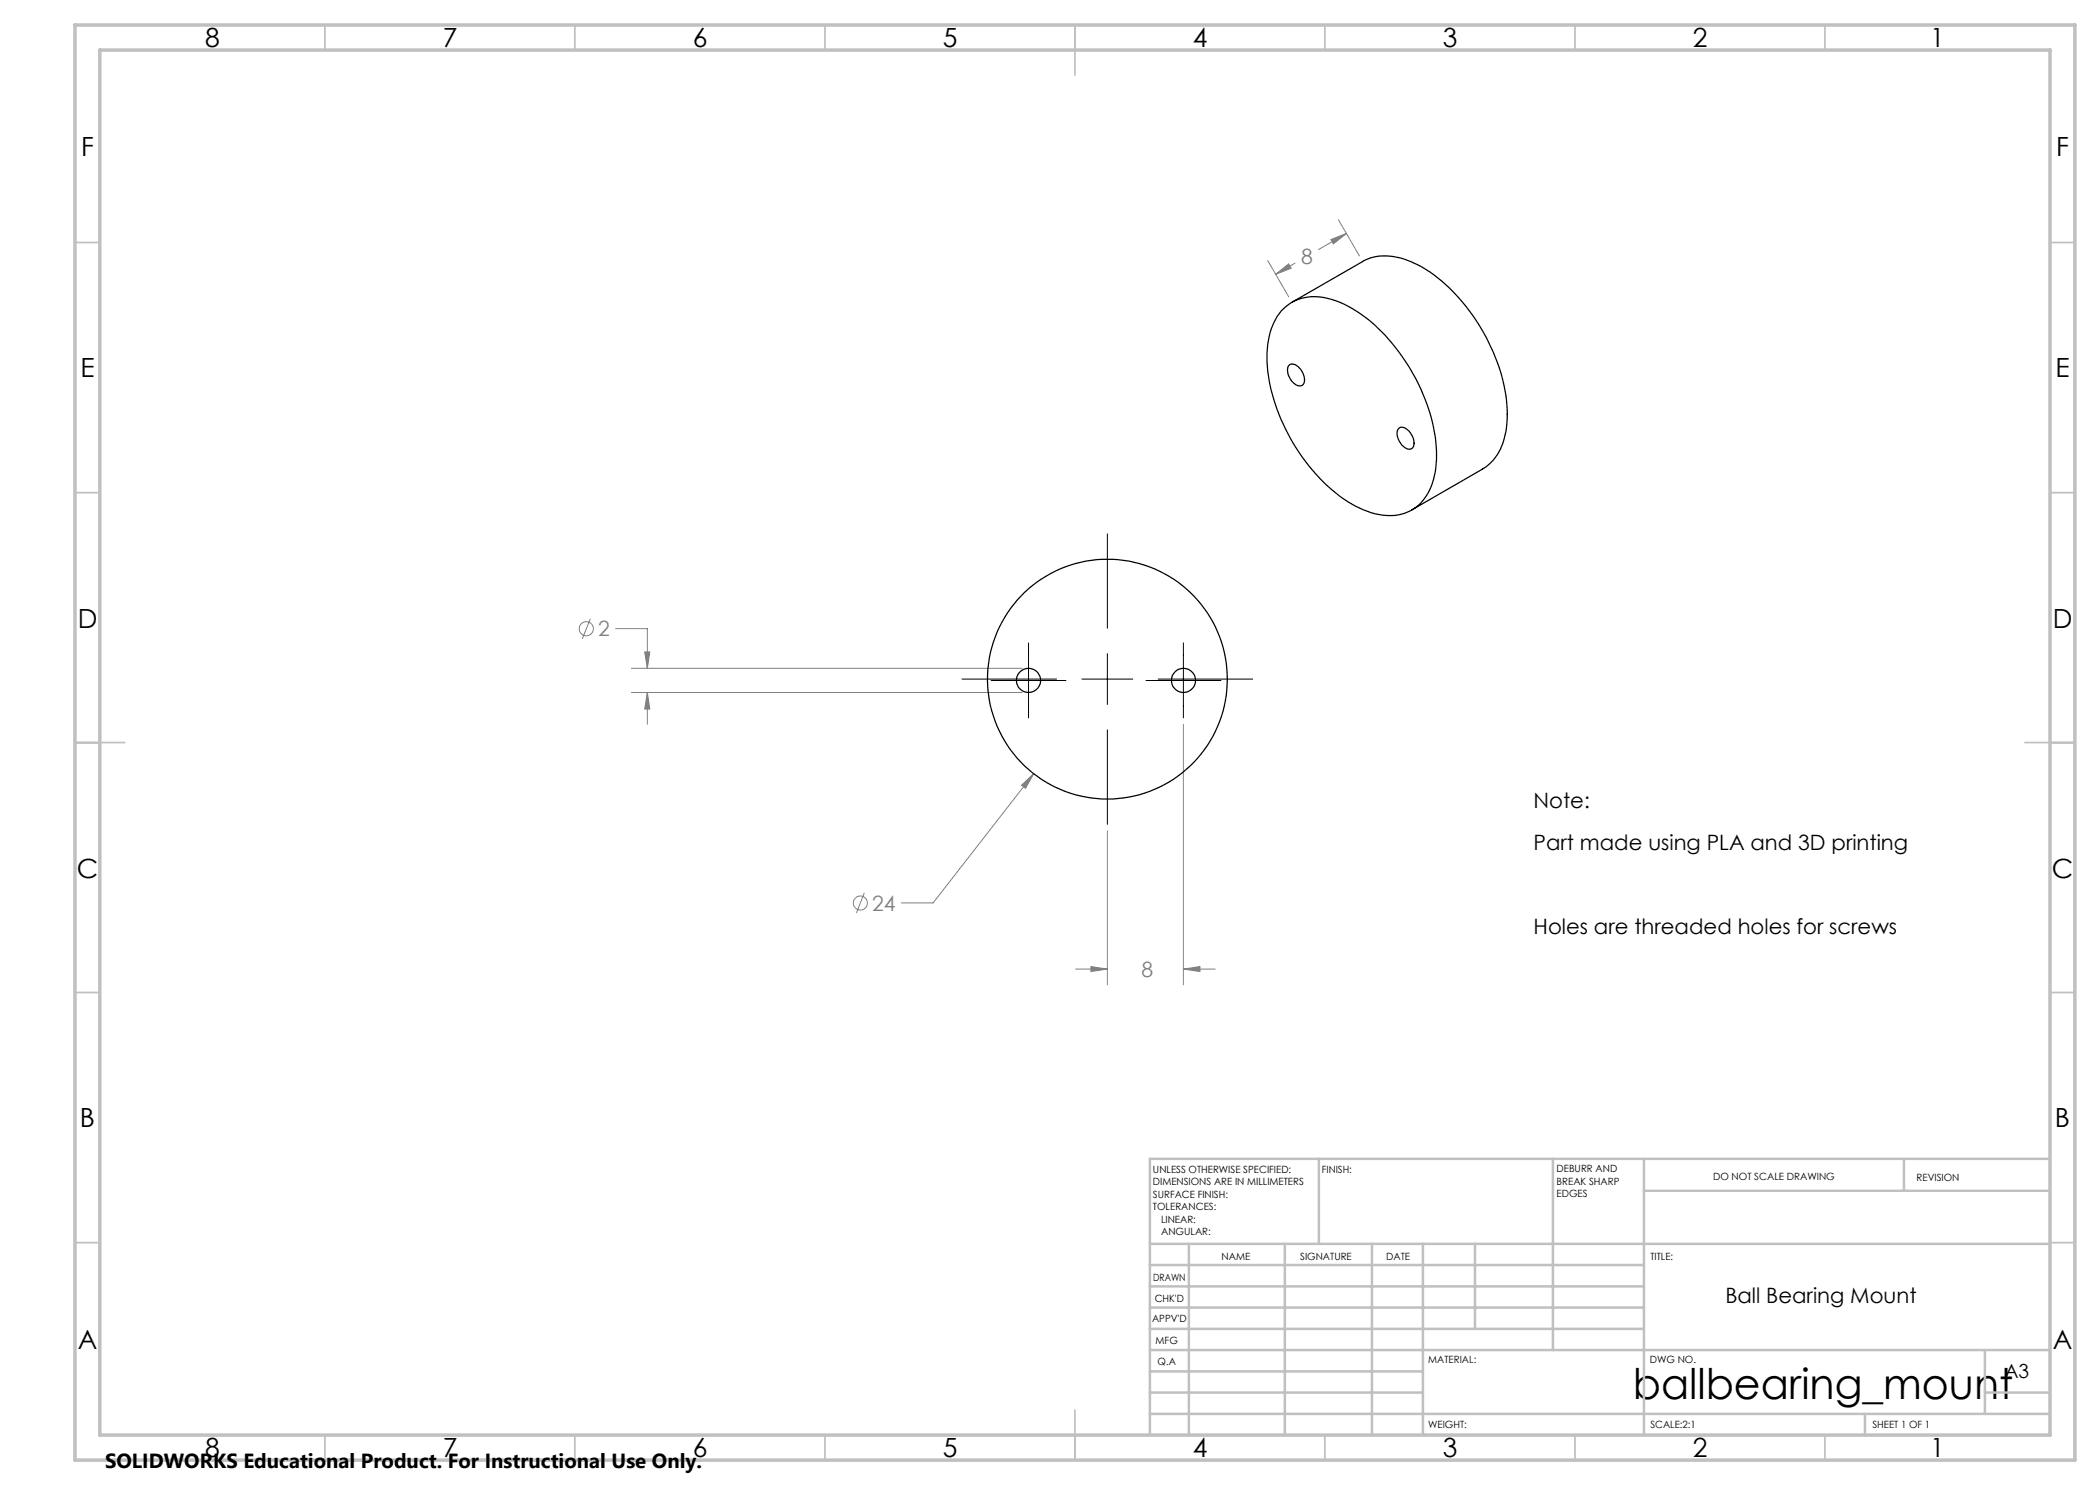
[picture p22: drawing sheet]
<svg xmlns="http://www.w3.org/2000/svg" width="420mm" height="297mm" viewBox="0 0 420 297" stroke-linecap="round" stroke-linejoin="round" font-family="sans-serif">
<defs><g id="words">
<text font-size="8.5" x="326.6" y="279.7">ballbearing_mount</text>
<g font-size="5.3">
<text x="41" y="9.5">8</text>
<text x="88.5" y="9.5">7</text>
<text x="138.5" y="9.5">6</text>
<text x="188.5" y="9.5">5</text>
<text x="238.5" y="9.5">4</text>
<text x="288.5" y="9.5">3</text>
<text x="338.5" y="9.5">2</text>
<text x="386" y="9.5">1</text>
<text x="16.2" y="31.2">F</text>
<text x="411.2" y="31.2">F</text>
<text x="16.1" y="75.5">E</text>
<text x="411.1" y="75.5">E</text>
<text x="15.5" y="125.5">D</text>
<text x="410.5" y="125.5">D</text>
<text x="15.4" y="175.5">C</text>
<text x="410.4" y="175.5">C</text>
<text x="16" y="225.5">B</text>
<text x="411" y="225.5">B</text>
<text x="15.5" y="269.7">A</text>
<text x="410.5" y="269.7">A</text>
<text x="41" y="291.5">8</text>
<text x="88.5" y="291.5">7</text>
<text x="138.5" y="291.5">6</text>
<text x="188.5" y="291.5">5</text>
<text x="238.5" y="291.5">4</text>
<text x="288.5" y="291.5">3</text>
<text x="338.5" y="291.5">2</text>
<text x="386" y="291.5">1</text>
</g>
<g font-size="4.2" fill="#808080">
<text x="260.2" y="52.8">8</text>
<text x="119.6" y="127.3">2</text>
<text x="174.4" y="182.1">24</text>
<text x="228.3" y="195.4">8</text>
</g>
<g font-size="4.2">
<text x="306.7" y="161.7">Note:</text>
<text x="306.7" y="170">Part made using PLA and 3D printing</text>
<text x="306.7" y="186.7">Holes are threaded holes for screws</text>
<text x="345.1" y="260.5">Ball Bearing Mount</text>
</g>
<text font-size="4.1" x="21" y="293.7">SOLIDWORKS Educational Product. For Instructional Use Only.</text>
<text font-size="3.9" x="400.9" y="275.5">A3</text>
<g font-size="2">
<text x="230.6" y="234.6">UNLESS OTHERWISE SPECIFIED:</text>
<text x="230.6" y="237.1">DIMENSIONS ARE IN MILLIMETERS</text>
<text x="230.6" y="239.6">SURFACE FINISH:</text>
<text x="264.4" y="234.6">FINISH:</text>
<text x="311.3" y="234.5">DEBURR AND</text>
<text x="311.3" y="237">BREAK SHARP</text>
<text x="311.3" y="239.5">EDGES</text>
<text x="342.6" y="236">DO NOT SCALE DRAWING</text>
<text x="383.3" y="236.2">REVISION</text>
<text x="230.6" y="242.1">TOLERANCES:</text>
<text x="232.2" y="244.6">LINEAR:</text>
<text x="232.2" y="247.1">ANGULAR:</text>
<text x="244.3" y="252">NAME</text>
<text x="260" y="251.9">SIGNATURE</text>
<text x="277.2" y="251.9">DATE</text>
<text x="330.1" y="251.9">TITLE:</text>
<text x="230.6" y="256.1">DRAWN</text>
<text x="230.9" y="260.3">CHK'D</text>
<text x="230.4" y="264.4">APPV'D</text>
<text x="231.1" y="268.8">MFG</text>
<text x="231.5" y="273">Q.A</text>
<text x="285.6" y="272.5">MATERIAL:</text>
<text x="330" y="272.5">DWG NO.</text>
<text x="285.6" y="285.5">WEIGHT:</text>
<text x="330.1" y="285.6">SCALE:2:1</text>
<text x="374.5" y="285.6">SHEET 1 OF 1</text>
</g>
</g></defs>
<g fill="none" stroke="#808080" stroke-width=".2">
<path d="M253.5 52.1l4.2 7.3M255.1 54.9l2.6-2.1 .5 .9zM259 52.6l-3.9 2.3M266.2 47.9l3.1-1.2-2.6 2.1zM267.7 44l4.2 7.2M269.3 46.7l-5.6 3.2M118.1 123.8l-1.6 4M123.1 125.7h6.4v8M126.3 133.7h78.1M126.3 138.5h78.1M128.9 130.4h1.1l-.5 3.3zM129.5 138.5l.5 3.3h-1.1z"/>
<path d="M129.5 138.5v6.3M204.3 157.1l2.4-2.3-1.6 2.9zM206.7 154.8l-20.1 25.8h-6.3M236.7 144.8v52.2M172.9 178.6l-1.6 4M221.5 166.2v30.8M215.1 193.8h6.4M218.2 193.3l3.3 .5-3.3 .5zM236.7 193.8l3.3-.5v1zM236.7 193.8h6.3"/>
<circle cx="117.3" cy="125.8" r="1.42"/>
<circle cx="172.1" cy="180.6" r="1.41"/>
</g>
<path d="M221.5 106.8v18.9M192.4 135.8h18.9M198.2 136.1h15M205.7 128.6v15M216.4 135.8h10.2M221.5 130.7v10.2M229.2 136.1h15M231.6 135.8h18.9M236.7 128.6v15M221.5 146v18.9" fill="none" stroke="#000" stroke-width=".2"/>
<g fill="none" stroke="#c0c0c0" stroke-width=".35">
<path d="M65 5v5M115 5v5M165 5v5M215 5v10M265 5v5M315 5v5M365 5v5M15 48.5h5M410 48.5h5M15 98.5h5M410 98.5h5M15 148.5h10"/>
<path d="M405 148.5h10M15 198.5h5M410 198.5h5M15 248.5h5M410 248.5h5M65 287v5M115 287v5M165 287v5M215 282v10M265 287v5M315 287v5M365 287v5"/>
</g>
<g fill="none" stroke="#c0c0c0" stroke-width=".5">
<path d="M263.8 231.8v17M310.6 231.8v38.2M328.8 231.8v55.2M328.8 238.2h81.2M380.8 231.8v6.4M410 231.8h-180v55.2M230 248.8h180M230 257.3h98.8M230 253h98.8M237.8 248.8v38.2M257 248.8v38.2M274.4 248.8v38.2"/>
<path d="M284.6 248.8v38.2M295 248.8v17M230 265.8h98.8M230 261.5h98.8M230 278.5h54.6M230 274.3h54.6M230 270h180M397 278.5h13M397 270v12.8M230 282.8h180M373 282.8v4.2"/>
</g>
<path d="M15 5h400v287h-400zM20 10h390v277h-390z" fill="none" stroke="#c0c0c0" stroke-width=".7"/>
<path d="M204.3 157.1l.8 .6 1.6-2.9zM128.9 130.4h1.1l-.5 3.3zM129.5 138.5l.5 3.3h-1.1zM218.2 193.3l3.3 .5-3.3 .5zM236.7 193.8l3.3-.5v1zM266.2 47.9l3.1-1.2-2.6 2.1zM255.1 54.9l2.6-2.1 .5 .9z" fill="#808080"/>
<g fill="none" stroke="#000" stroke-width=".25">
<path d="M256.6 61.8a9.4 9.4 0 0 1 10-1.8 27.7 27.7 0 0 1 13.1 10.3 36.4 36.4 0 0 1 7.6 20.7 13.2 13.2 0 0 1-3.7 10.1 9.6 9.6 0 0 1-9.5 1.4 28.4 28.4 0 0 1-13.1-10.3 36.1 36.1 0 0 1-7.6-21.6 12.9 12.9 0 0 1 3.2-8.8zM257.9 73a1.83 1.83 0 0 1 2.2 .9 2.59 2.59 0 0 1 .4 3.1 2.09 2.09 0 0 1-2.6-1.5 2.12 2.12 0 0 1 0-2.5zM258.4 60.5l14.1-8.2a10.2 10.2 0 0 1 9-.2 29.3 29.3 0 0 1 13 10.9 35.4 35.4 0 0 1 6.9 20.7 12.2 12.2 0 0 1-4.1 9.6l-14.9 8.7M279.7 85.8a1.45 1.45 0 0 1 2.1 .5 2.92 2.92 0 0 1 .7 3.2 1.45 1.45 0 0 1-2.1-.5 2.92 2.92 0 0 1-.7-3.2z"/>
<circle cx="205.7" cy="136.1" r="2.41"/>
<circle cx="221.5" cy="135.8" r="24"/>
<circle cx="236.7" cy="136.1" r="2.42"/>
</g>
<use href="#words"/>
</svg>
